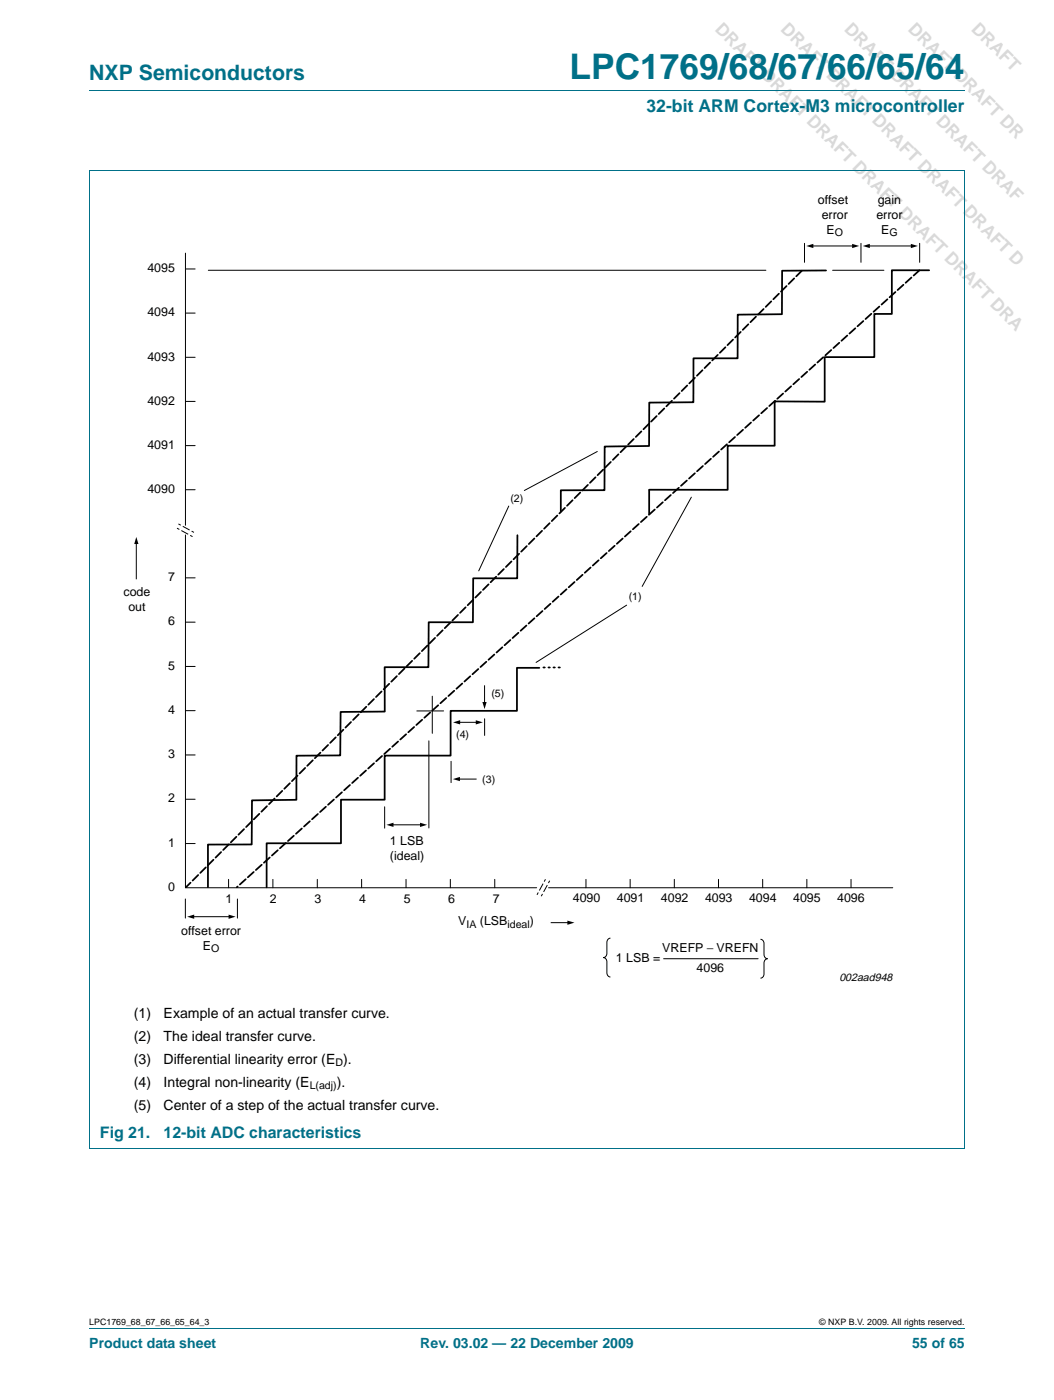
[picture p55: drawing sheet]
<svg xmlns="http://www.w3.org/2000/svg" width="210mm" height="279mm" viewBox="0 0 210 279" stroke-linecap="round" stroke-linejoin="round" font-family="sans-serif">
<defs><g id="words">
<text font-size="7" fill="#007088" x="113.6" y="15.8">LPC1769/68/67/66/65/64</text>
<text font-size="4.2" fill="#007088" x="17.8" y="16">NXP Semiconductors</text>
<g font-size="3.5" fill="#d9d9d9">
<text x="142.5" y="6.1" transform="rotate(45 142.5 6.1)">DRAFT DRAFT DRAFT DRAFT DRAFT DRAFT DRA</text>
<text x="155.6" y="6.1" transform="rotate(45 155.6 6.1)">DRAFT DRAFT DRAFT DRAFT DRAFT D</text>
<text x="168.3" y="6.1" transform="rotate(45 168.3 6.1)">DRAFT DRAFT DRAFT DRAF</text>
<text x="180.9" y="6.1" transform="rotate(45 180.9 6.1)">DRAFT DRAFT DR</text>
</g>
<text font-size="3.5" fill="#007088" x="129" y="22.3">32-bit ARM Cortex-M3 microcontroller</text>
<g font-size="3.2" fill="#007088">
<text x="19.9" y="227">Fig 21.</text>
<text x="32.6" y="227">12-bit ADC characteristics</text>
</g>
<g font-size="2.8">
<text x="26.7" y="203.1">(1)</text>
<text x="32.6" y="203.1">Example of an actual transfer curve.</text>
<text x="26.7" y="207.7">(2)</text>
<text x="32.6" y="207.7">The ideal transfer curve.</text>
<text x="26.7" y="212.3">(3)</text>
<text x="32.6" y="212.3">Differential linearity error (E ).</text>
<text x="26.7" y="216.9">(4)</text>
<text x="26.7" y="221.5">(5)</text>
<text x="32.6" y="216.9">Integral non-linearity (E</text>
<text x="32.6" y="221.5">Center of a step of the actual transfer curve.</text>
<text x="67.2" y="216.9">).</text>
</g>
<g font-size="2.8" fill="#007088">
<text x="17.8" y="269.1">Product data sheet</text>
<text x="83.8" y="269.1">Rev. 03.02 — 22 December 2009</text>
<text x="181.9" y="269.1">55 of 65</text>
</g>
<g font-size="2.5">
<text x="163.2" y="40.6">offset</text>
<text x="175.1" y="40.6">gain</text>
<text x="163.9" y="43.6">error</text>
<text x="164.9" y="46.6">E</text>
<text x="174.8" y="43.6">error</text>
<text x="175.8" y="46.6">E</text>
<text x="29.4" y="54.3">4095</text>
<text x="29.4" y="63.1">4094</text>
<text x="29.4" y="72">4093</text>
<text x="29.4" y="80.8">4092</text>
<text x="29.4" y="89.6">4091</text>
<text x="29.4" y="98.4">4090</text>
<text x="24.7" y="118.9">code</text>
<text x="33.5" y="116">7</text>
<text x="25.6" y="121.9">out</text>
<text x="33.5" y="124.8">6</text>
<text x="33.5" y="133.6">5</text>
<text x="33.5" y="142.5">4</text>
<text x="33.5" y="151.3">3</text>
<text x="33.5" y="160.2">2</text>
<text x="33.5" y="169">1</text>
<text x="77.8" y="168.6">1 LSB</text>
<text x="77.8" y="171.6">(ideal)</text>
<text x="33.5" y="177.8">0</text>
<text x="45" y="180.2">1</text>
<text x="53.8" y="180.2">2</text>
<text x="62.7" y="180.2">3</text>
<text x="71.6" y="180.2">4</text>
<text x="80.5" y="180.2">5</text>
<text x="89.4" y="180.2">6</text>
<text x="91.4" y="184.6">V</text>
<text x="95.7" y="184.6">(LSB</text>
<text x="98.3" y="180.2">7</text>
<text x="105.7" y="184.6">)</text>
<text x="114.3" y="180">4090</text>
<text x="123" y="180">4091</text>
<text x="131.9" y="180">4092</text>
<text x="140.6" y="180">4093</text>
<text x="149.4" y="180">4094</text>
<text x="158.2" y="180">4095</text>
<text x="167" y="180">4096</text>
<text x="36.1" y="186.5">offset error</text>
<text x="40.5" y="189.5">E</text>
<text x="122.9" y="191.9">1 LSB =</text>
<text x="132.1" y="190">VREFP − VREFN</text>
<text x="139" y="193.9">4096</text>
</g>
<text font-size="2.2" x="167.4" y="195.9">002aad948</text>
<g font-size="2.1">
<text x="166.5" y="47.1">O</text>
<text x="177.4" y="47.1">G</text>
<text x="101.8" y="100.2">(2)</text>
<text x="125.4" y="119.7">(1)</text>
<text x="98" y="139">(5)</text>
<text x="91" y="147.3">(4)</text>
<text x="96.2" y="156.2">(3)</text>
<text x="93.1" y="185.1">IA</text>
<text x="101.2" y="185.1">ideal</text>
<text x="42.1" y="190">O</text>
<text x="66.9" y="212.8">D</text>
<text x="61.8" y="217.4">L(adj)</text>
</g>
<g font-size="1.8">
<text x="17.8" y="264.5">LPC1769_68_67_66_65_64_3</text>
<text x="163.4" y="264.5">© NXP B.V. 2009. All rights reserved.</text>
</g>
</g></defs>
<path d="M17.8 18.2h174.6M17.8 34h174.7M17.8 34.1v195M192.4 34.1v195M17.8 229.1h174.7M17.8 265.1h174.6" fill="none" stroke="#007088" stroke-width=".2"/>
<g fill="none" stroke="#000" stroke-width=".2">
<path d="M37 50.5v54.3M37.1 53.7h1.8M41.6 53.9h111.2M160.5 48.6v3.8M162 49.1h8.3M166.1 53.9h10.2M171.8 48.6v3.8M173.3 49.1h8.7M183.5 48.6v3.8M37.1 62.5h1.8M37.1 71.3h1.8M37.1 80.1h1.8"/>
<path d="M37.1 88.9h1.8M37.1 97.7h1.8M119.2 90.1l-14.6 7.8M137.9 99.2l-9.8 17.8M27.2 108.3v7.2M37 106.8v70.4M37.1 115.3h1.8M101.5 101l-6 12.9M37.1 124.2h1.8M37.1 133h1.8M86.2 138.9v7.4M96.7 136.9v3.5"/>
<path d="M125 120.8l-18.1 11.4M37.1 141.8h1.8M37.1 150.7h1.8M37.1 159.5h1.8M83.1 141.9h5.4M85.6 147.9v17.3M90 151.9v4.3M91.5 155.5h3.5M91.5 144.2h3.7M96.7 143.4v3.4M37 179.4v3.8M37 177.2h70.1"/>
<path d="M37.1 168.3h1.8M45.6 175.5v1.7M47.4 179.4v3.8M54.4 175.5v1.7M63.3 175.5v1.7M72.1 175.5v1.7M76.7 161v4.3M78.2 164.6h5.9M81 175.5v1.7M89.8 175.5v1.7M98.7 175.5v1.7M109.4 177.2h68.7"/>
<path d="M116.9 175.5v1.7M125.7 175.5v1.7M134.5 175.5v1.7M143.3 175.5v1.7M152.1 175.5v1.7M161 175.5v1.7M169.8 175.5v1.7M38.5 182.9h7.4M110 184.1h3.5M121.8 187.2a.79 .79 0 0 0-.7 .9v2.2a.79 .79 0 0 1-.7 .8 .79 .79 0 0 1 .7 .9v2.1a.79 .79 0 0 0 .7 .9M132.4 191.3h18.8M151.7 187.5a.79 .79 0 0 1 .7 .8v2.2a.79 .79 0 0 0 .7 .8 .79 .79 0 0 0-.7 .9v2.2a.79 .79 0 0 1-.7 .8"/>
</g>
<path d="M164.8 54h-8.8v8.7l-8.8 .1-.1 8.7h-8.8v8.8h-8.8v8.7l-8.9 .1v8.7h-8.7v4.3M185.4 53.9h-7.5v8.8h-3.5v8.6h-9.9v8.9l-10-.1v8.9h-9.3v8.8l-15.7-.1M129.5 97.8v4.8M103.2 106.8v8.6h-8.8l-.1 8.8h-8.8v9h-8.8l.1 8.8-8.9 .1v8.7h-8.8v8.8l-8.8 .1-.1 8.8-8.7 .1v8.5M107.6 133.3h-4.5v8.6h-13.2v8.9h-13.2v8.8h-8.7v8.7h-14.8v8.8" fill="none" stroke="#000" stroke-width=".35"/>
<path d="M160 54l-122.9 123.1M183.4 53.9l-136.2 123.2" fill="none" stroke="#000" stroke-width=".35" stroke-dasharray="1.6 .6"/>
<path d="M108.4 133.2h3.7" fill="none" stroke="#000" stroke-width=".35" stroke-dasharray=".3 .7"/>
<g fill="#000">
<path d="M160.8 49.1l1.4-.4v.8zM170 48.7l1.4 .4-1.4 .4zM172.1 49.1l1.4-.4v.8zM181.7 48.7l1.4 .4-1.4 .4zM27.2 107.2l.4 1.4h-.8zM90.3 155.5l1.4-.4v.8zM90.4 144.2l1.4-.5v.9zM94.9 143.7l1.4 .5-1.4 .4zM96.2 140.1h.9l-.4 1.4zM77.1 164.6l1.4-.4v.8zM83.8 164.2l1.4 .4-1.4 .4zM37.3 183l1.4-.5v.9z"/>
<path d="M45.6 182.5l1.4 .4-1.4 .5zM113.2 183.7l1.4 .4-1.4 .5z"/>
</g>
<path d="M35.6 104.6l3.1 1.7-.3 .8-3.1-1.7z" fill="#fff"/>
<path d="M38.4 107.1l-3.1-1.7M38.7 106.3l-3.1-1.7" fill="none" stroke="#000" stroke-width=".2" stroke-dasharray=".5 .5 1.6 .5 .5" stroke-linecap="butt"/>
<path d="M108.8 175.5l.9 .3-1.7 3.1-.9-.3z" fill="#fff"/>
<path d="M107.1 178.6l1.7-3.1M108 178.9l1.7-3.1" fill="none" stroke="#000" stroke-width=".2" stroke-dasharray=".5 .5 1.6 .5 .5" stroke-linecap="butt"/>
<use href="#words"/>
</svg>
